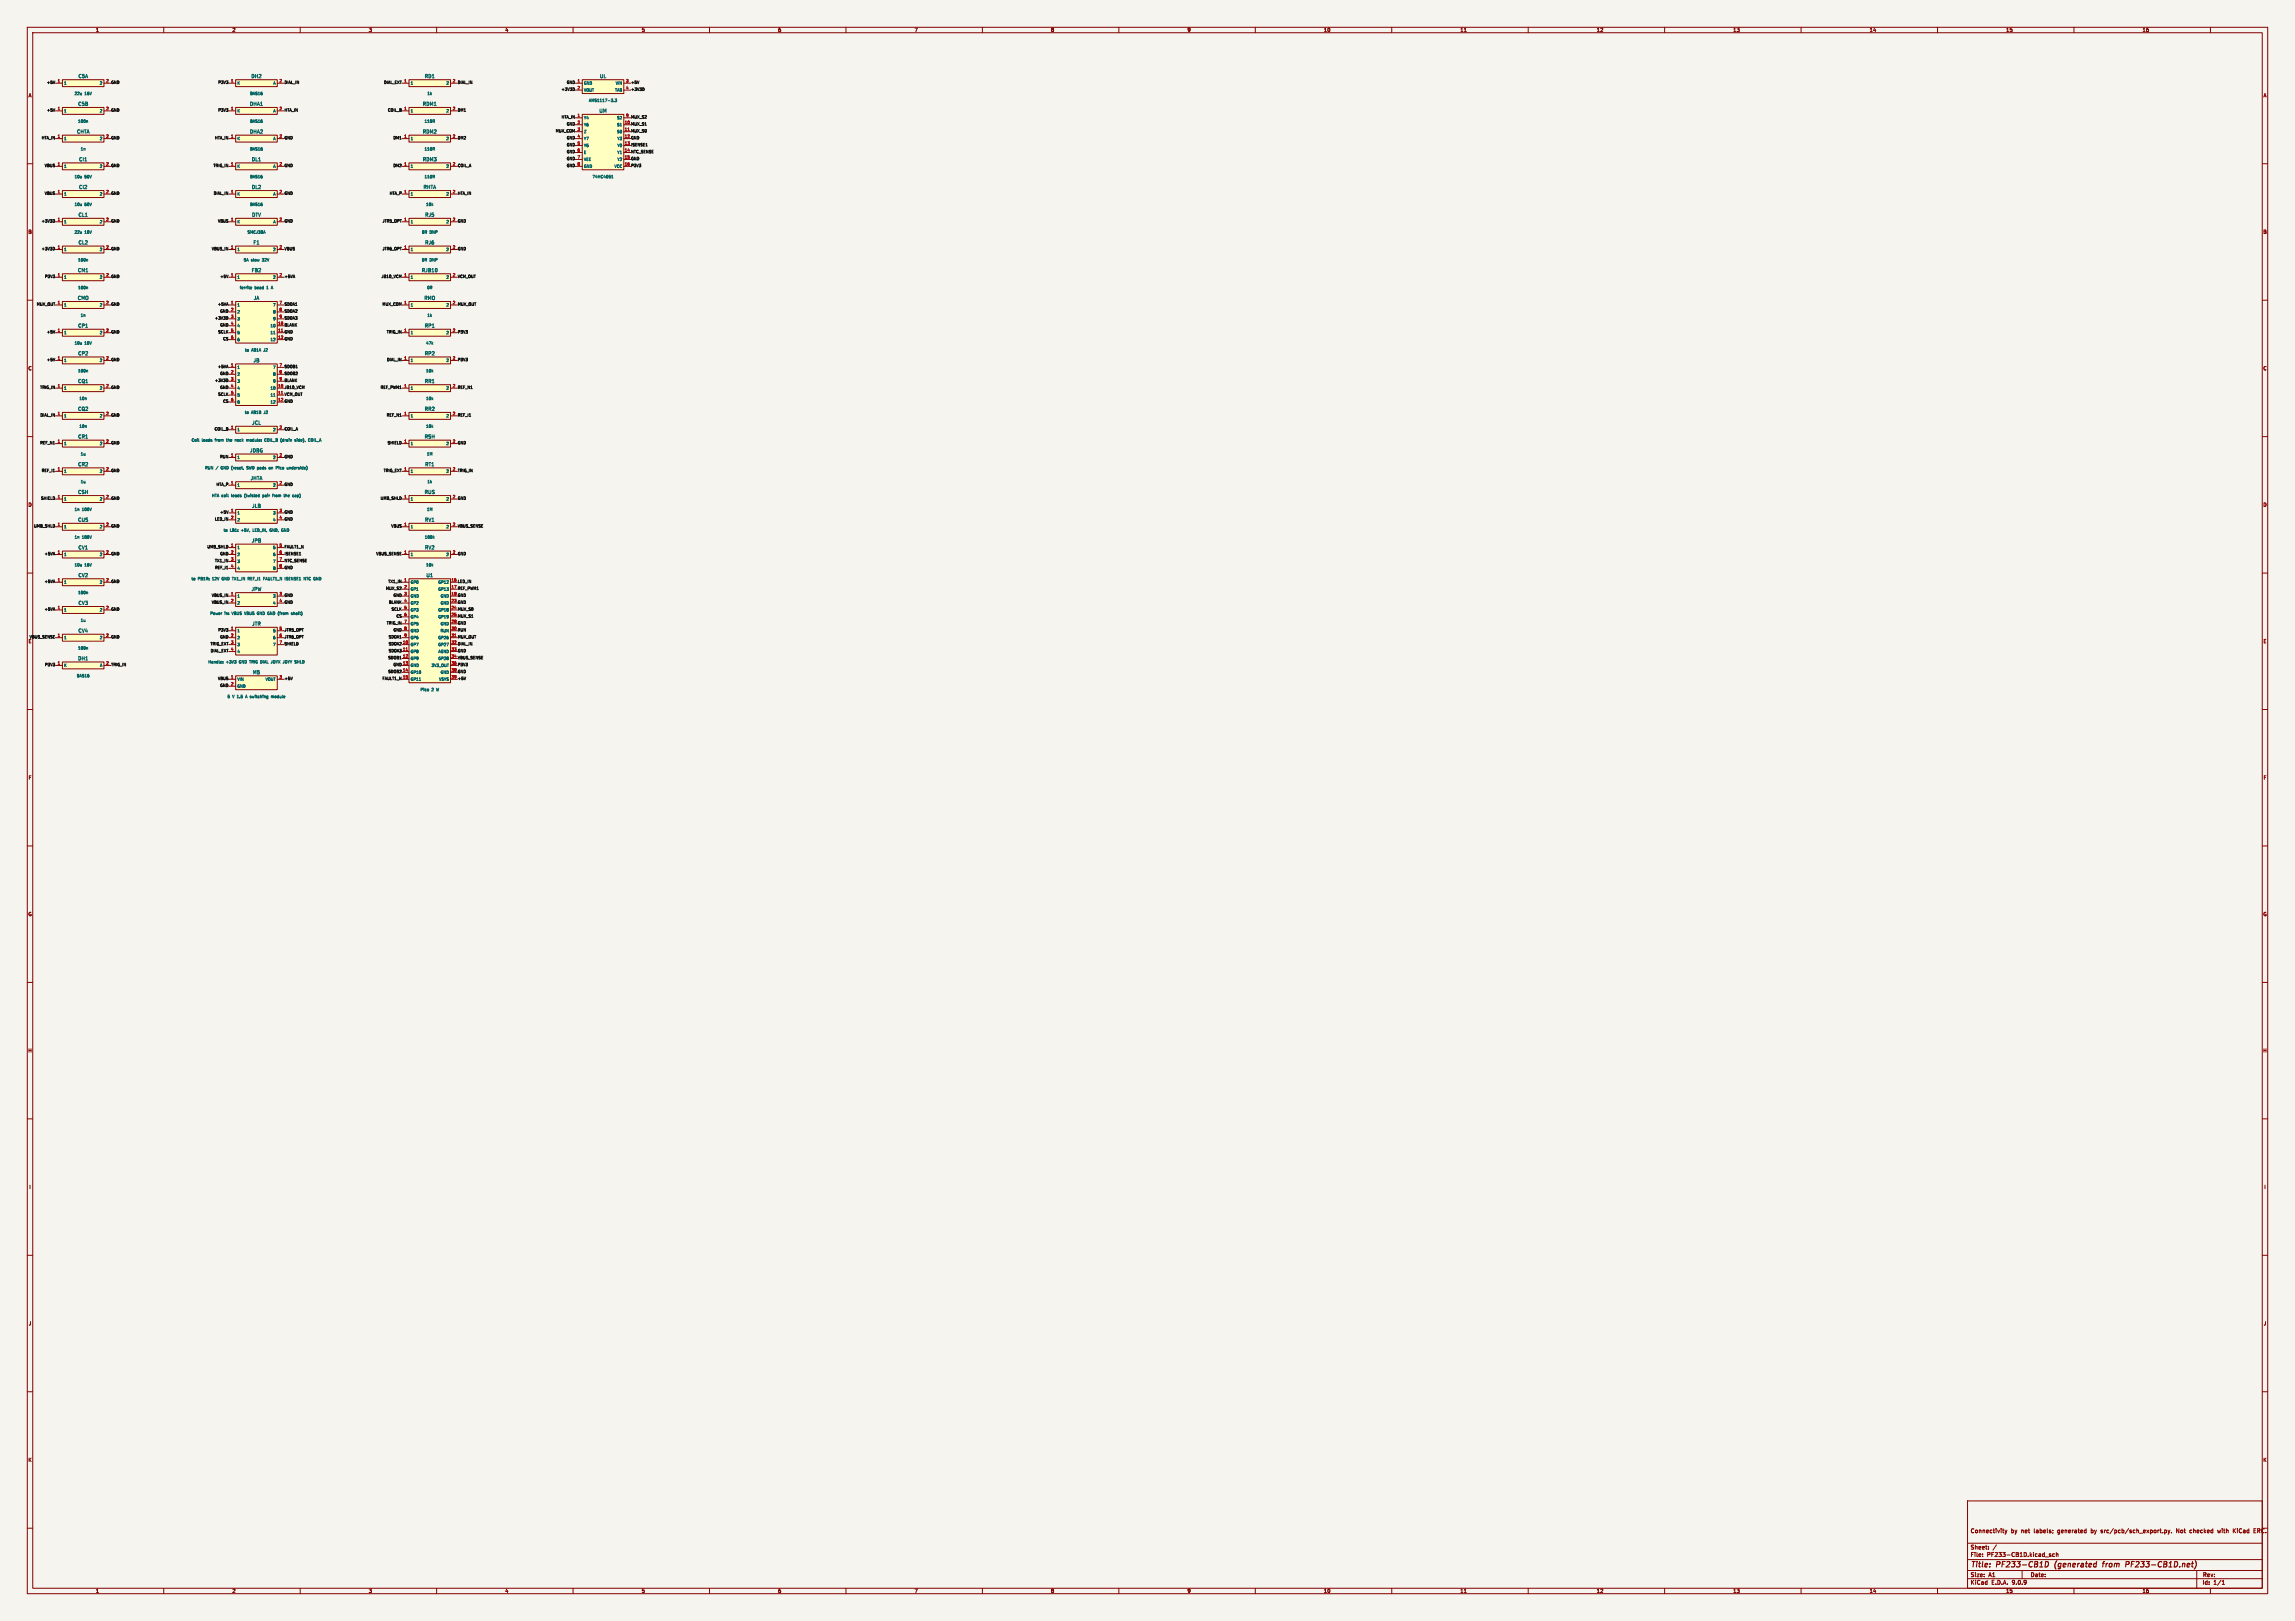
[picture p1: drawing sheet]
<svg xmlns="http://www.w3.org/2000/svg" width="841mm" height="594mm" viewBox="0 0 841 594" stroke-linecap="round" stroke-linejoin="round" font-family="sans-serif">
<defs><g id="words">
<g font-size="2.8" fill="#840000">
<text x="722" y="574.9">Title:</text>
<text x="731.7" y="574.9">PF233-CB1D</text>
<text x="753.8" y="574.9">(generated</text>
<text x="772.2" y="574.9">from</text>
<text x="781.4" y="574.9">PF233-CB1D.net)</text>
</g>
<g font-size="2.1" fill="#840000">
<text x="722" y="562">Connectivity</text>
<text x="736.9" y="562">by</text>
<text x="740.7" y="562">net</text>
<text x="745.5" y="562">labels;</text>
<text x="754.3" y="562">generated</text>
<text x="766.6" y="562">by</text>
<text x="770.4" y="562">src/pcb/sch_export.py.</text>
<text x="798.2" y="562">Not</text>
<text x="803.3" y="562">checked</text>
<text x="813.7" y="562">with</text>
<text x="819.5" y="562">KiCad</text>
<text x="827.2" y="562">ERC.</text>
<text x="722" y="568">Sheet:</text>
<text x="722" y="570.7">File:</text>
<text x="728.1" y="570.7">PF233-CB1D.kicad_sch</text>
<text x="722" y="580.9">KiCad</text>
<text x="722" y="578.1">Size:</text>
<text x="728.7" y="578.1">A1</text>
<text x="729.7" y="580.9">E.D.A.</text>
<text x="737.3" y="580.9">9.0.9</text>
<text x="744" y="578.1">Date:</text>
<text x="807" y="578.3">Rev:</text>
<text x="807" y="580.9">Id:</text>
<text x="811.1" y="580.9">1/1</text>
</g>
<g font-size="1.8" fill="#840000">
<text x="35" y="11.9">1</text>
<text x="85" y="11.9">2</text>
<text x="135" y="11.9">3</text>
<text x="185" y="11.9">4</text>
<text x="235" y="11.9">5</text>
<text x="285" y="11.9">6</text>
<text x="335" y="11.9">7</text>
<text x="385" y="11.9">8</text>
<text x="435" y="11.9">9</text>
<text x="485" y="11.9">10</text>
<text x="535" y="11.9">11</text>
<text x="585" y="11.9">12</text>
<text x="635" y="11.9">13</text>
<text x="685" y="11.9">14</text>
<text x="735" y="11.9">15</text>
<text x="785" y="11.9">16</text>
<text x="10.3" y="35.9">A</text>
<text x="829.3" y="35.9">A</text>
<text x="10.3" y="85.9">B</text>
<text x="829.2" y="85.9">B</text>
<text x="10.3" y="135.9">C</text>
<text x="829.2" y="135.9">C</text>
<text x="10.3" y="185.9">D</text>
<text x="829.2" y="185.9">D</text>
<text x="10.3" y="235.9">E</text>
<text x="829.3" y="235.9">E</text>
<text x="10.3" y="285.9">F</text>
<text x="829.3" y="285.9">F</text>
<text x="10.3" y="335.9">G</text>
<text x="829.2" y="335.9">G</text>
<text x="10.2" y="385.9">H</text>
<text x="829.2" y="385.9">H</text>
<text x="10.6" y="435.9">I</text>
<text x="829.6" y="435.9">I</text>
<text x="10.4" y="485.9">J</text>
<text x="829.4" y="485.9">J</text>
<text x="10.3" y="535.9">K</text>
<text x="829.2" y="535.9">K</text>
<text x="35" y="583.9">1</text>
<text x="85" y="583.9">2</text>
<text x="135" y="583.9">3</text>
<text x="185" y="583.9">4</text>
<text x="235" y="583.9">5</text>
<text x="285" y="583.9">6</text>
<text x="335" y="583.9">7</text>
<text x="385" y="583.9">8</text>
<text x="435" y="583.9">9</text>
<text x="485" y="583.9">10</text>
<text x="535" y="583.9">11</text>
<text x="585" y="583.9">12</text>
<text x="635" y="583.9">13</text>
<text x="685" y="583.9">14</text>
<text x="735" y="583.9">15</text>
<text x="785" y="583.9">16</text>
</g>
<g font-size="1.8" fill="#006464">
<text x="28.6" y="28.8">C5A</text>
<text x="92" y="28.8">DH2</text>
<text x="155.5" y="28.8">RD1</text>
<text x="219.7" y="28.8">UL</text>
<text x="28.5" y="39">C5B</text>
<text x="91.4" y="39">DHA1</text>
<text x="154.8" y="39">RDM1</text>
<text x="219.5" y="41.5">UM</text>
<text x="28" y="49.1">CHTA</text>
<text x="91.4" y="49.1">DHA2</text>
<text x="154.8" y="49.1">RDM2</text>
<text x="28.8" y="59.3">CI1</text>
<text x="92.1" y="59.3">DL1</text>
<text x="154.8" y="59.3">RDM3</text>
<text x="28.8" y="69.4">CI2</text>
<text x="92.1" y="69.4">DL2</text>
<text x="155" y="69.4">RHTA</text>
<text x="28.6" y="79.6">CL1</text>
<text x="92.2" y="79.6">DTV</text>
<text x="155.7" y="79.6">RJ5</text>
<text x="28.6" y="89.8">CL2</text>
<text x="92.7" y="89.8">F1</text>
<text x="155.7" y="89.8">RJ6</text>
<text x="28.4" y="99.9">CM1</text>
<text x="92.1" y="99.9">FB2</text>
<text x="154.4" y="99.9">RJB10</text>
<text x="28.4" y="110.1">CMO</text>
<text x="92.9" y="110.1">JA</text>
<text x="155.4" y="110.1">RMO</text>
<text x="28.5" y="120.2">CP1</text>
<text x="155.5" y="120.2">RP1</text>
<text x="28.5" y="130.4">CP2</text>
<text x="155.5" y="130.4">RP2</text>
<text x="92.8" y="132.9">JB</text>
<text x="28.5" y="140.6">CQ1</text>
<text x="155.5" y="140.6">RR1</text>
<text x="28.5" y="150.7">CQ2</text>
<text x="92.2" y="155.8">JCL</text>
<text x="155.5" y="150.7">RR2</text>
<text x="28.5" y="160.9">CR1</text>
<text x="155.5" y="160.9">RSH</text>
<text x="91.5" y="166">JDBG</text>
<text x="28.5" y="171">CR2</text>
<text x="155.7" y="171">RT1</text>
<text x="91.7" y="176.1">JHTA</text>
<text x="28.5" y="181.2">CSH</text>
<text x="155.5" y="181.2">RUS</text>
<text x="28.5" y="191.4">CUS</text>
<text x="92.2" y="186.3">JLB</text>
<text x="155.6" y="191.4">RV1</text>
<text x="28.6" y="201.5">CV1</text>
<text x="92.1" y="199">JPB</text>
<text x="155.6" y="201.5">RV2</text>
<text x="28.6" y="211.7">CV2</text>
<text x="156.1" y="211.7">U1</text>
<text x="28.6" y="221.8">CV3</text>
<text x="92" y="216.8">JPW</text>
<text x="28.6" y="232">CV4</text>
<text x="92.3" y="229.5">JTR</text>
<text x="28.5" y="242.2">DH1</text>
<text x="92.5" y="247.2">M5</text>
</g>
<g font-size="1.4" fill="#0f0f0f">
<text x="17" y="30.9">+5V</text>
<text x="40.6" y="30.9">GND</text>
<text x="79.8" y="30.9">P3V3</text>
<text x="104.1" y="30.9">DIAL_IN</text>
<text x="140.5" y="30.9">DIAL_EXT</text>
<text x="167.6" y="30.9">DIAL_IN</text>
<text x="205.6" y="33.5">+3V3D</text>
<text x="207.5" y="30.9">GND</text>
<text x="231.1" y="33.5">+3V3D</text>
<text x="231.1" y="30.9">+5V</text>
<text x="17" y="41.1">+5V</text>
<text x="40.6" y="41.1">GND</text>
<text x="79.8" y="41.1">P3V3</text>
<text x="104.1" y="41.1">HTA_IN</text>
<text x="142" y="41.1">COIL_B</text>
<text x="167.6" y="41.1">DM1</text>
<text x="205.6" y="43.6">HTA_IN</text>
<text x="207.5" y="46.2">GND</text>
<text x="231.1" y="46.2">MUX_S1</text>
<text x="231.1" y="43.6">MUX_S2</text>
<text x="15.1" y="51.3">HTA_IN</text>
<text x="40.6" y="51.3">GND</text>
<text x="78.6" y="51.3">HTA_IN</text>
<text x="104.1" y="51.3">GND</text>
<text x="144" y="51.3">DM1</text>
<text x="167.6" y="51.3">DM2</text>
<text x="203.5" y="48.7">MUX_COM</text>
<text x="207.5" y="53.8">GND</text>
<text x="207.5" y="51.3">GND</text>
<text x="231.1" y="51.3">GND</text>
<text x="231.1" y="53.8">ISENSE1</text>
<text x="231.1" y="48.7">MUX_S0</text>
<text x="207.5" y="56.3">GND</text>
<text x="207.5" y="58.9">GND</text>
<text x="231.1" y="58.9">GND</text>
<text x="231.1" y="56.3">NTC_SENSE</text>
<text x="16.2" y="61.4">VBUS</text>
<text x="40.6" y="61.4">GND</text>
<text x="78" y="61.4">TRIG_IN</text>
<text x="104.1" y="61.4">GND</text>
<text x="144" y="61.4">DM2</text>
<text x="167.6" y="61.4">COIL_A</text>
<text x="207.5" y="61.4">GND</text>
<text x="231.1" y="61.4">P3V3</text>
<text x="16.2" y="71.6">VBUS</text>
<text x="40.6" y="71.6">GND</text>
<text x="78.1" y="71.6">DIAL_IN</text>
<text x="104.1" y="71.6">GND</text>
<text x="142.6" y="71.6">HTA_P</text>
<text x="167.6" y="71.6">HTA_IN</text>
<text x="15.1" y="81.7">+3V3D</text>
<text x="40.6" y="81.7">GND</text>
<text x="79.7" y="81.7">VBUS</text>
<text x="104.1" y="81.7">GND</text>
<text x="140" y="81.7">JTR5_OPT</text>
<text x="167.6" y="81.7">GND</text>
<text x="15.1" y="91.9">+3V3D</text>
<text x="40.6" y="91.9">GND</text>
<text x="77.4" y="91.9">VBUS_IN</text>
<text x="104.1" y="91.9">VBUS</text>
<text x="140" y="91.9">JTR6_OPT</text>
<text x="167.6" y="91.9">GND</text>
<text x="16.3" y="102.1">P3V3</text>
<text x="40.6" y="102.1">GND</text>
<text x="80.5" y="102.1">+5V</text>
<text x="104.1" y="102.1">+5VA</text>
<text x="139.6" y="102.1">JB10_VCM</text>
<text x="167.6" y="102.1">VCM_OUT</text>
<text x="13.3" y="112.2">MUX_OUT</text>
<text x="40.6" y="112.2">GND</text>
<text x="79.7" y="112.2">+5VA</text>
<text x="104.1" y="112.2">SDOA1</text>
<text x="140" y="112.2">MUX_COM</text>
<text x="167.6" y="112.2">MUX_OUT</text>
<text x="78.6" y="117.3">+3V3D</text>
<text x="80.5" y="114.8">GND</text>
<text x="80.5" y="119.8">GND</text>
<text x="104.1" y="119.8">BLANK</text>
<text x="104.1" y="114.8">SDOA2</text>
<text x="104.1" y="117.3">SDOA3</text>
<text x="17" y="122.4">+5V</text>
<text x="40.6" y="122.4">GND</text>
<text x="79.8" y="122.4">SCLK</text>
<text x="81.6" y="124.9">CS</text>
<text x="104.1" y="122.4">GND</text>
<text x="104.1" y="124.9">GND</text>
<text x="141.5" y="122.4">TRIG_IN</text>
<text x="167.6" y="122.4">P3V3</text>
<text x="17" y="132.5">+5V</text>
<text x="40.6" y="132.5">GND</text>
<text x="79.7" y="135.1">+5VA</text>
<text x="80.5" y="137.6">GND</text>
<text x="104.1" y="135.1">SDOB1</text>
<text x="104.1" y="137.6">SDOB2</text>
<text x="141.6" y="132.5">DIAL_IN</text>
<text x="167.6" y="132.5">P3V3</text>
<text x="14.5" y="142.7">TRIG_IN</text>
<text x="40.6" y="142.7">GND</text>
<text x="78.6" y="140.2">+3V3D</text>
<text x="80.5" y="142.7">GND</text>
<text x="104.1" y="142.7">JB10_VCM</text>
<text x="104.1" y="140.2">BLANK</text>
<text x="139.3" y="142.7">REF_PWM1</text>
<text x="167.6" y="142.7">REF_N1</text>
<text x="79.8" y="145.2">SCLK</text>
<text x="81.6" y="147.8">CS</text>
<text x="104.1" y="145.2">VCM_OUT</text>
<text x="104.1" y="147.8">GND</text>
<text x="14.6" y="152.9">DIAL_IN</text>
<text x="40.6" y="152.9">GND</text>
<text x="141.5" y="152.9">REF_N1</text>
<text x="167.6" y="152.9">REF_I1</text>
<text x="78.5" y="157.9">COIL_B</text>
<text x="104.1" y="157.9">COIL_A</text>
<text x="14.5" y="163">REF_N1</text>
<text x="40.6" y="163">GND</text>
<text x="141.9" y="163">SHIELD</text>
<text x="167.6" y="163">GND</text>
<text x="15.1" y="173.2">REF_I1</text>
<text x="40.6" y="173.2">GND</text>
<text x="80.5" y="168.1">RUN</text>
<text x="104.1" y="168.1">GND</text>
<text x="140.4" y="173.2">TRIG_EXT</text>
<text x="167.6" y="173.2">TRIG_IN</text>
<text x="79.1" y="178.3">HTA_P</text>
<text x="104.1" y="178.3">GND</text>
<text x="14.9" y="183.3">SHIELD</text>
<text x="40.6" y="183.3">GND</text>
<text x="139.3" y="183.3">UMB_SHLD</text>
<text x="167.6" y="183.3">GND</text>
<text x="78.6" y="191">LED_IN</text>
<text x="80.5" y="188.4">+5V</text>
<text x="104.1" y="188.4">GND</text>
<text x="104.1" y="191">GND</text>
<text x="12.3" y="193.5">UMB_SHLD</text>
<text x="40.6" y="193.5">GND</text>
<text x="143.2" y="193.5">VBUS</text>
<text x="167.6" y="193.5">VBUS_SENSE</text>
<text x="16.2" y="203.7">+5VA</text>
<text x="40.6" y="203.7">GND</text>
<text x="75.8" y="201.1">UMB_SHLD</text>
<text x="80.5" y="203.7">GND</text>
<text x="104.1" y="201.1">FAULT1_N</text>
<text x="104.1" y="203.7">ISENSE1</text>
<text x="137.7" y="203.7">VBUS_SENSE</text>
<text x="167.6" y="203.7">GND</text>
<text x="78.6" y="208.7">REF_I1</text>
<text x="78.6" y="206.2">TX1_IN</text>
<text x="104.1" y="206.2">NTC_SENSE</text>
<text x="104.1" y="208.7">GND</text>
<text x="16.2" y="213.8">+5VA</text>
<text x="40.6" y="213.8">GND</text>
<text x="142.1" y="213.8">TX1_IN</text>
<text x="167.6" y="213.8">LED_IN</text>
<text x="77.4" y="218.9">VBUS_IN</text>
<text x="77.4" y="221.4">VBUS_IN</text>
<text x="104.1" y="218.9">GND</text>
<text x="104.1" y="221.4">GND</text>
<text x="141.3" y="216.4">MUX_S2</text>
<text x="142.3" y="221.4">BLANK</text>
<text x="144" y="218.9">GND</text>
<text x="167.6" y="218.9">GND</text>
<text x="167.6" y="221.4">GND</text>
<text x="167.6" y="216.4">REF_PWM1</text>
<text x="16.2" y="224">+5VA</text>
<text x="40.6" y="224">GND</text>
<text x="143.3" y="224">SCLK</text>
<text x="145.1" y="226.5">CS</text>
<text x="167.6" y="224">MUX_S0</text>
<text x="167.6" y="226.5">MUX_S1</text>
<text x="79.8" y="231.6">P3V3</text>
<text x="104.1" y="231.6">JTR5_OPT</text>
<text x="141.5" y="229.1">TRIG_IN</text>
<text x="144" y="231.6">GND</text>
<text x="167.6" y="229.1">GND</text>
<text x="167.6" y="231.6">RUN</text>
<text x="10.7" y="234.1">VBUS_SENSE</text>
<text x="40.6" y="234.1">GND</text>
<text x="76.9" y="236.7">TRIG_EXT</text>
<text x="77" y="239.2">DIAL_EXT</text>
<text x="80.5" y="234.1">GND</text>
<text x="104.1" y="234.1">JTR6_OPT</text>
<text x="104.1" y="236.7">SHIELD</text>
<text x="142.3" y="234.1">SDOA1</text>
<text x="142.3" y="236.7">SDOA2</text>
<text x="142.3" y="239.2">SDOA3</text>
<text x="167.6" y="236.7">DIAL_IN</text>
<text x="167.6" y="239.2">GND</text>
<text x="167.6" y="234.1">MUX_OUT</text>
<text x="16.3" y="244.3">P3V3</text>
<text x="40.6" y="244.3">TRIG_IN</text>
<text x="142.1" y="241.8">SDOB1</text>
<text x="144" y="244.3">GND</text>
<text x="167.6" y="244.3">P3V3</text>
<text x="167.6" y="241.8">VBUS_SENSE</text>
<text x="79.7" y="249.4">VBUS</text>
<text x="80.5" y="251.9">GND</text>
<text x="104.1" y="249.4">+5V</text>
<text x="140" y="249.4">FAULT1_N</text>
<text x="142.1" y="246.8">SDOB2</text>
<text x="167.6" y="249.4">+5V</text>
<text x="167.6" y="246.8">GND</text>
</g>
<g font-size="1.4" fill="#a90000">
<text x="21" y="30.2">1</text>
<text x="38.8" y="30.2">2</text>
<text x="84.5" y="30.2">1</text>
<text x="102.3" y="30.2">2</text>
<text x="148" y="30.2">1</text>
<text x="165.8" y="30.2">2</text>
<text x="211.5" y="30.2">1</text>
<text x="211.5" y="32.8">2</text>
<text x="229.3" y="30.2">3</text>
<text x="229.3" y="32.8">4</text>
<text x="21" y="40.4">1</text>
<text x="38.8" y="40.4">2</text>
<text x="84.5" y="40.4">1</text>
<text x="102.3" y="40.4">2</text>
<text x="148" y="40.4">1</text>
<text x="165.8" y="40.4">2</text>
<text x="211.5" y="42.9">1</text>
<text x="211.5" y="45.5">2</text>
<text x="228.8" y="45.5">10</text>
<text x="229.3" y="42.9">9</text>
<text x="21" y="50.5">1</text>
<text x="38.8" y="50.5">2</text>
<text x="84.5" y="50.5">1</text>
<text x="102.3" y="50.5">2</text>
<text x="148" y="50.5">1</text>
<text x="165.8" y="50.5">2</text>
<text x="211.5" y="48">3</text>
<text x="211.5" y="50.5">4</text>
<text x="211.5" y="53.1">5</text>
<text x="228.8" y="48">11</text>
<text x="228.8" y="50.5">12</text>
<text x="228.8" y="53.1">13</text>
<text x="211.5" y="55.6">6</text>
<text x="211.5" y="58.2">7</text>
<text x="228.8" y="55.6">14</text>
<text x="228.8" y="58.2">15</text>
<text x="21" y="60.7">1</text>
<text x="38.8" y="60.7">2</text>
<text x="84.5" y="60.7">1</text>
<text x="102.3" y="60.7">2</text>
<text x="148" y="60.7">1</text>
<text x="165.8" y="60.7">2</text>
<text x="211.5" y="60.7">8</text>
<text x="228.8" y="60.7">16</text>
<text x="21" y="70.9">1</text>
<text x="38.8" y="70.9">2</text>
<text x="84.5" y="70.9">1</text>
<text x="102.3" y="70.9">2</text>
<text x="148" y="70.9">1</text>
<text x="165.8" y="70.9">2</text>
<text x="21" y="81">1</text>
<text x="38.8" y="81">2</text>
<text x="84.5" y="81">1</text>
<text x="102.3" y="81">2</text>
<text x="148" y="81">1</text>
<text x="165.8" y="81">2</text>
<text x="21" y="91.2">1</text>
<text x="38.8" y="91.2">2</text>
<text x="84.5" y="91.2">1</text>
<text x="102.3" y="91.2">2</text>
<text x="148" y="91.2">1</text>
<text x="165.8" y="91.2">2</text>
<text x="21" y="101.3">1</text>
<text x="38.8" y="101.3">2</text>
<text x="84.5" y="101.3">1</text>
<text x="102.3" y="101.3">2</text>
<text x="148" y="101.3">1</text>
<text x="165.8" y="101.3">2</text>
<text x="21" y="111.5">1</text>
<text x="38.8" y="111.5">2</text>
<text x="84.5" y="111.5">1</text>
<text x="102.3" y="111.5">7</text>
<text x="148" y="111.5">1</text>
<text x="165.8" y="111.5">2</text>
<text x="84.5" y="114">2</text>
<text x="84.5" y="116.6">3</text>
<text x="84.5" y="119.1">4</text>
<text x="101.8" y="119.1">10</text>
<text x="102.3" y="114">8</text>
<text x="102.3" y="116.6">9</text>
<text x="21" y="121.7">1</text>
<text x="38.8" y="121.7">2</text>
<text x="84.5" y="121.7">5</text>
<text x="84.5" y="124.2">6</text>
<text x="101.8" y="121.7">11</text>
<text x="101.8" y="124.2">12</text>
<text x="148" y="121.7">1</text>
<text x="165.8" y="121.7">2</text>
<text x="21" y="131.8">1</text>
<text x="38.8" y="131.8">2</text>
<text x="148" y="131.8">1</text>
<text x="165.8" y="131.8">2</text>
<text x="84.5" y="134.4">1</text>
<text x="84.5" y="136.9">2</text>
<text x="102.3" y="134.4">7</text>
<text x="102.3" y="136.9">8</text>
<text x="21" y="142">1</text>
<text x="38.8" y="142">2</text>
<text x="84.5" y="139.4">3</text>
<text x="84.5" y="142">4</text>
<text x="101.8" y="142">10</text>
<text x="102.3" y="139.4">9</text>
<text x="148" y="142">1</text>
<text x="165.8" y="142">2</text>
<text x="84.5" y="144.5">5</text>
<text x="84.5" y="147.1">6</text>
<text x="101.8" y="144.5">11</text>
<text x="101.8" y="147.1">12</text>
<text x="21" y="152.1">1</text>
<text x="38.8" y="152.1">2</text>
<text x="148" y="152.1">1</text>
<text x="165.8" y="152.1">2</text>
<text x="84.5" y="157.2">1</text>
<text x="102.3" y="157.2">2</text>
<text x="21" y="162.3">1</text>
<text x="38.8" y="162.3">2</text>
<text x="84.5" y="167.4">1</text>
<text x="102.3" y="167.4">2</text>
<text x="148" y="162.3">1</text>
<text x="165.8" y="162.3">2</text>
<text x="21" y="172.5">1</text>
<text x="38.8" y="172.5">2</text>
<text x="148" y="172.5">1</text>
<text x="165.8" y="172.5">2</text>
<text x="84.5" y="177.5">1</text>
<text x="102.3" y="177.5">2</text>
<text x="21" y="182.6">1</text>
<text x="38.8" y="182.6">2</text>
<text x="148" y="182.6">1</text>
<text x="165.8" y="182.6">2</text>
<text x="84.5" y="187.7">1</text>
<text x="84.5" y="190.2">2</text>
<text x="102.3" y="187.7">3</text>
<text x="102.3" y="190.2">4</text>
<text x="21" y="192.8">1</text>
<text x="38.8" y="192.8">2</text>
<text x="148" y="192.8">1</text>
<text x="165.8" y="192.8">2</text>
<text x="21" y="202.9">1</text>
<text x="38.8" y="202.9">2</text>
<text x="84.5" y="200.4">1</text>
<text x="84.5" y="202.9">2</text>
<text x="102.3" y="200.4">5</text>
<text x="102.3" y="202.9">6</text>
<text x="148" y="202.9">1</text>
<text x="165.8" y="202.9">2</text>
<text x="84.5" y="205.5">3</text>
<text x="84.5" y="208">4</text>
<text x="102.3" y="205.5">7</text>
<text x="102.3" y="208">8</text>
<text x="21" y="213.1">1</text>
<text x="38.8" y="213.1">2</text>
<text x="148" y="213.1">1</text>
<text x="148" y="215.6">2</text>
<text x="165.3" y="213.1">16</text>
<text x="165.3" y="215.6">17</text>
<text x="84.5" y="218.2">1</text>
<text x="84.5" y="220.7">2</text>
<text x="102.3" y="218.2">3</text>
<text x="102.3" y="220.7">4</text>
<text x="148" y="218.2">3</text>
<text x="148" y="220.7">4</text>
<text x="165.3" y="218.2">18</text>
<text x="165.3" y="220.7">23</text>
<text x="21" y="223.3">1</text>
<text x="38.8" y="223.3">2</text>
<text x="148" y="223.3">5</text>
<text x="148" y="225.8">6</text>
<text x="165.3" y="223.3">24</text>
<text x="165.3" y="225.8">25</text>
<text x="21" y="233.4">1</text>
<text x="38.8" y="233.4">2</text>
<text x="84.5" y="230.9">1</text>
<text x="84.5" y="233.4">2</text>
<text x="102.3" y="230.9">5</text>
<text x="102.3" y="233.4">6</text>
<text x="148" y="228.3">7</text>
<text x="148" y="230.9">8</text>
<text x="148" y="233.4">9</text>
<text x="165.3" y="228.3">28</text>
<text x="165.3" y="230.9">30</text>
<text x="165.3" y="233.4">31</text>
<text x="84.5" y="236">3</text>
<text x="84.5" y="238.5">4</text>
<text x="102.3" y="236">7</text>
<text x="147.5" y="236">10</text>
<text x="147.5" y="238.5">11</text>
<text x="165.3" y="236">32</text>
<text x="165.3" y="238.5">33</text>
<text x="21" y="243.6">1</text>
<text x="38.8" y="243.6">2</text>
<text x="147.5" y="241">12</text>
<text x="147.5" y="243.6">13</text>
<text x="165.3" y="241">34</text>
<text x="165.3" y="243.6">36</text>
<text x="84.5" y="248.7">1</text>
<text x="84.5" y="251.2">2</text>
<text x="102.3" y="248.7">3</text>
<text x="147.5" y="246.1">14</text>
<text x="147.5" y="248.7">15</text>
<text x="165.3" y="246.1">38</text>
<text x="165.3" y="248.7">39</text>
</g>
<g font-size="1.4" fill="#006464">
<text x="23.4" y="31.2">1</text>
<text x="27.2" y="35">22u</text>
<text x="31" y="35">16V</text>
<text x="36.4" y="31.2">2</text>
<text x="86.9" y="31.2">K</text>
<text x="91.5" y="35">BAS16</text>
<text x="100" y="31.2">A</text>
<text x="150.4" y="31.2">1</text>
<text x="156.5" y="35">1k</text>
<text x="163.4" y="31.2">2</text>
<text x="213.9" y="31.2">GND</text>
<text x="213.9" y="33.7">VOUT</text>
<text x="225.2" y="33.7">TAB</text>
<text x="225.5" y="31.2">VIN</text>
<text x="23.4" y="41.4">1</text>
<text x="36.4" y="41.4">2</text>
<text x="86.9" y="41.4">K</text>
<text x="100" y="41.4">A</text>
<text x="150.4" y="41.4">1</text>
<text x="163.4" y="41.4">2</text>
<text x="215.7" y="37.6">AMS1117-3.3</text>
<text x="28.5" y="45.2">100n</text>
<text x="91.5" y="45.2">BAS16</text>
<text x="155.4" y="45.2">110R</text>
<text x="213.9" y="43.9">Y4</text>
<text x="213.9" y="46.4">Y6</text>
<text x="225.9" y="43.9">S2</text>
<text x="225.9" y="46.4">S1</text>
<text x="23.4" y="51.5">1</text>
<text x="36.4" y="51.5">2</text>
<text x="86.9" y="51.5">K</text>
<text x="100" y="51.5">A</text>
<text x="150.4" y="51.5">1</text>
<text x="163.4" y="51.5">2</text>
<text x="213.9" y="49">Z</text>
<text x="213.9" y="51.5">Y7</text>
<text x="225.9" y="49">S0</text>
<text x="226" y="51.5">Y3</text>
<text x="29.4" y="55.3">1n</text>
<text x="91.5" y="55.3">BAS16</text>
<text x="155.4" y="55.3">110R</text>
<text x="213.9" y="54.1">Y5</text>
<text x="213.9" y="56.6">E</text>
<text x="213.9" y="59.1">VEE</text>
<text x="226" y="54.1">Y0</text>
<text x="226" y="56.6">Y1</text>
<text x="226" y="59.1">Y2</text>
<text x="23.4" y="61.7">1</text>
<text x="27.2" y="65.5">10u</text>
<text x="31" y="65.5">50V</text>
<text x="36.4" y="61.7">2</text>
<text x="86.9" y="61.7">K</text>
<text x="91.5" y="65.5">BAS16</text>
<text x="100" y="61.7">A</text>
<text x="150.4" y="61.7">1</text>
<text x="155.4" y="65.5">110R</text>
<text x="163.4" y="61.7">2</text>
<text x="213.9" y="61.7">GND</text>
<text x="217" y="65.5">74HC4051</text>
<text x="225" y="61.7">VCC</text>
<text x="23.4" y="71.8">1</text>
<text x="36.4" y="71.8">2</text>
<text x="86.9" y="71.8">K</text>
<text x="100" y="71.8">A</text>
<text x="150.4" y="71.8">1</text>
<text x="163.4" y="71.8">2</text>
<text x="27.2" y="75.7">10u</text>
<text x="31" y="75.7">50V</text>
<text x="91.5" y="75.7">BAS16</text>
<text x="156" y="75.7">10k</text>
<text x="23.4" y="82">1</text>
<text x="36.4" y="82">2</text>
<text x="86.9" y="82">K</text>
<text x="100" y="82">A</text>
<text x="150.4" y="82">1</text>
<text x="163.4" y="82">2</text>
<text x="27.2" y="85.8">22u</text>
<text x="31" y="85.8">10V</text>
<text x="90.5" y="85.8">SMCJ30A</text>
<text x="154.5" y="85.8">0R</text>
<text x="157.4" y="85.8">DNP</text>
<text x="23.4" y="92.2">1</text>
<text x="28.5" y="96">100n</text>
<text x="36.4" y="92.2">2</text>
<text x="86.9" y="92.2">1</text>
<text x="89.2" y="96">5A</text>
<text x="92" y="96">slow</text>
<text x="96.3" y="96">32V</text>
<text x="99.9" y="92.2">2</text>
<text x="150.4" y="92.2">1</text>
<text x="154.5" y="96">0R</text>
<text x="157.4" y="96">DNP</text>
<text x="163.4" y="92.2">2</text>
<text x="23.4" y="102.3">1</text>
<text x="28.5" y="106.1">100n</text>
<text x="36.4" y="102.3">2</text>
<text x="86.9" y="102.3">1</text>
<text x="87.7" y="106.1">ferrite</text>
<text x="93.3" y="106.1">bead</text>
<text x="97.9" y="106.1">1</text>
<text x="99.9" y="106.1">A</text>
<text x="99.9" y="102.3">2</text>
<text x="150.4" y="102.3">1</text>
<text x="156.4" y="106.1">0R</text>
<text x="163.4" y="102.3">2</text>
<text x="23.4" y="112.5">1</text>
<text x="36.4" y="112.5">2</text>
<text x="86.9" y="112.5">1</text>
<text x="99.9" y="112.5">7</text>
<text x="150.4" y="112.5">1</text>
<text x="163.4" y="112.5">2</text>
<text x="29.4" y="116.3">1n</text>
<text x="86.9" y="115">2</text>
<text x="86.9" y="117.6">3</text>
<text x="99.9" y="115">8</text>
<text x="99.9" y="117.6">9</text>
<text x="156.5" y="116.3">1k</text>
<text x="23.4" y="122.6">1</text>
<text x="36.4" y="122.6">2</text>
<text x="86.9" y="120.1">4</text>
<text x="86.9" y="122.6">5</text>
<text x="86.9" y="125.2">6</text>
<text x="98.9" y="120.1">10</text>
<text x="98.9" y="122.6">11</text>
<text x="98.9" y="125.2">12</text>
<text x="150.4" y="122.6">1</text>
<text x="163.4" y="122.6">2</text>
<text x="27.2" y="126.5">10u</text>
<text x="31" y="126.5">10V</text>
<text x="89.7" y="129">to</text>
<text x="92.2" y="129">AB1A</text>
<text x="96.8" y="129">J2</text>
<text x="156" y="126.5">47k</text>
<text x="23.4" y="132.8">1</text>
<text x="28.5" y="136.6">100n</text>
<text x="36.4" y="132.8">2</text>
<text x="86.9" y="135.3">1</text>
<text x="86.9" y="137.9">2</text>
<text x="99.9" y="135.3">7</text>
<text x="99.9" y="137.9">8</text>
<text x="150.4" y="132.8">1</text>
<text x="156" y="136.6">10k</text>
<text x="163.4" y="132.8">2</text>
<text x="23.4" y="143">1</text>
<text x="36.4" y="143">2</text>
<text x="86.9" y="140.4">3</text>
<text x="86.9" y="143">4</text>
<text x="98.9" y="143">10</text>
<text x="99.9" y="140.4">9</text>
<text x="150.4" y="143">1</text>
<text x="163.4" y="143">2</text>
<text x="28.9" y="146.8">10n</text>
<text x="86.9" y="145.5">5</text>
<text x="86.9" y="148">6</text>
<text x="98.9" y="145.5">11</text>
<text x="98.9" y="148">12</text>
<text x="156" y="146.8">10k</text>
<text x="23.4" y="153.1">1</text>
<text x="36.4" y="153.1">2</text>
<text x="89.6" y="151.9">to</text>
<text x="92.1" y="151.9">AB1B</text>
<text x="96.9" y="151.9">J2</text>
<text x="150.4" y="153.1">1</text>
<text x="163.4" y="153.1">2</text>
<text x="28.9" y="156.9">10n</text>
<text x="86.9" y="158.2">1</text>
<text x="99.9" y="158.2">2</text>
<text x="156" y="156.9">10k</text>
<text x="23.4" y="163.3">1</text>
<text x="29.4" y="167.1">1u</text>
<text x="36.4" y="163.3">2</text>
<text x="70.1" y="162">Coil</text>
<text x="74" y="162">leads</text>
<text x="79" y="162">from</text>
<text x="83.5" y="162">the</text>
<text x="86.8" y="162">neck</text>
<text x="91.3" y="162">module:</text>
<text x="98.2" y="162">COIL_B</text>
<text x="104.3" y="162">(drain</text>
<text x="109.8" y="162">side),</text>
<text x="115" y="162">COIL_A</text>
<text x="150.4" y="163.3">1</text>
<text x="156.3" y="167.1">1M</text>
<text x="163.4" y="163.3">2</text>
<text x="23.4" y="173.4">1</text>
<text x="36.4" y="173.4">2</text>
<text x="75" y="172.2">RUN</text>
<text x="79.1" y="172.2">/</text>
<text x="81.2" y="172.2">GND (reset,</text>
<text x="86.9" y="168.4">1</text>
<text x="91.1" y="172.2">SWD pads</text>
<text x="99.8" y="172.2">on</text>
<text x="99.9" y="168.4">2</text>
<text x="102.6" y="172.2">Pico</text>
<text x="106.9" y="172.2">underside)</text>
<text x="150.4" y="173.4">1</text>
<text x="163.4" y="173.4">2</text>
<text x="29.4" y="177.3">1u</text>
<text x="86.9" y="178.5">1</text>
<text x="99.9" y="178.5">2</text>
<text x="156.5" y="177.3">1k</text>
<text x="23.4" y="183.6">1</text>
<text x="36.4" y="183.6">2</text>
<text x="77.5" y="182.3">HTA coil</text>
<text x="85" y="182.3">leads</text>
<text x="90" y="182.3">(twisted</text>
<text x="96.9" y="182.3">pair</text>
<text x="100.9" y="182.3">from</text>
<text x="105.3" y="182.3">the</text>
<text x="108.7" y="182.3">cap)</text>
<text x="150.4" y="183.6">1</text>
<text x="163.4" y="183.6">2</text>
<text x="27.2" y="187.4">1n</text>
<text x="30.1" y="187.4">100V</text>
<text x="86.9" y="188.7">1</text>
<text x="86.9" y="191.2">2</text>
<text x="99.9" y="188.7">3</text>
<text x="99.9" y="191.2">4</text>
<text x="156.3" y="187.4">1M</text>
<text x="23.4" y="193.8">1</text>
<text x="27.2" y="197.6">1n</text>
<text x="30.1" y="197.6">100V</text>
<text x="36.4" y="193.8">2</text>
<text x="81.8" y="195">to</text>
<text x="84.3" y="195">LB1:</text>
<text x="88.6" y="195">+5V,</text>
<text x="93.1" y="195">LED_IN,</text>
<text x="99.6" y="195">GND,</text>
<text x="104.1" y="195">GND</text>
<text x="150.4" y="193.8">1</text>
<text x="155.5" y="197.6">100k</text>
<text x="163.4" y="193.8">2</text>
<text x="23.4" y="203.9">1</text>
<text x="36.4" y="203.9">2</text>
<text x="86.9" y="201.4">1</text>
<text x="86.9" y="203.9">2</text>
<text x="99.9" y="201.4">5</text>
<text x="99.9" y="203.9">6</text>
<text x="150.4" y="203.9">1</text>
<text x="163.4" y="203.9">2</text>
<text x="27.2" y="207.7">10u</text>
<text x="31" y="207.7">16V</text>
<text x="86.9" y="206.5">3</text>
<text x="86.9" y="209">4</text>
<text x="99.9" y="206.5">7</text>
<text x="99.9" y="209">8</text>
<text x="156" y="207.7">10k</text>
<text x="23.4" y="214.1">1</text>
<text x="36.4" y="214.1">2</text>
<text x="70" y="212.8">to</text>
<text x="72.5" y="212.8">PB1R:</text>
<text x="78" y="212.8">12V</text>
<text x="81.8" y="212.8">GND TX1_IN</text>
<text x="91.8" y="212.8">REF_I1</text>
<text x="97.8" y="212.8">FAULT1_N</text>
<text x="105.9" y="212.8">ISENSE1</text>
<text x="113.1" y="212.8">NTC GND</text>
<text x="150.4" y="214.1">GP0</text>
<text x="160.4" y="214.1">GP12</text>
<text x="28.5" y="217.9">100n</text>
<text x="86.9" y="219.2">1</text>
<text x="86.9" y="221.7">2</text>
<text x="99.9" y="219.2">3</text>
<text x="99.9" y="221.7">4</text>
<text x="150.4" y="216.6">GP1</text>
<text x="150.4" y="219.2">GND</text>
<text x="150.4" y="221.7">GP2</text>
<text x="160.4" y="216.6">GP13</text>
<text x="161.3" y="219.2">GND</text>
<text x="161.3" y="221.7">GND</text>
<text x="23.4" y="224.2">1</text>
<text x="36.4" y="224.2">2</text>
<text x="76.9" y="225.5">Power</text>
<text x="82.3" y="225.5">in:</text>
<text x="85.2" y="225.5">VBUS</text>
<text x="90.1" y="225.5">VBUS</text>
<text x="95" y="225.5">GND GND (from</text>
<text x="108.2" y="225.5">shaft)</text>
<text x="150.4" y="224.2">GP3</text>
<text x="150.4" y="226.8">GP4</text>
<text x="160.4" y="224.2">GP18</text>
<text x="160.4" y="226.8">GP19</text>
<text x="29.4" y="228.1">1u</text>
<text x="86.9" y="231.9">1</text>
<text x="99.9" y="231.9">5</text>
<text x="150.4" y="229.3">GP5</text>
<text x="150.4" y="231.9">GND</text>
<text x="161.2" y="231.9">RUN</text>
<text x="161.3" y="229.3">GND</text>
<text x="23.4" y="234.4">1</text>
<text x="28.5" y="238.2">100n</text>
<text x="36.4" y="234.4">2</text>
<text x="86.9" y="234.4">2</text>
<text x="86.9" y="236.9">3</text>
<text x="86.9" y="239.5">4</text>
<text x="99.9" y="234.4">6</text>
<text x="99.9" y="236.9">7</text>
<text x="150.4" y="234.4">GP6</text>
<text x="150.4" y="236.9">GP7</text>
<text x="150.4" y="239.5">GP8</text>
<text x="160.4" y="234.4">GP26</text>
<text x="160.4" y="236.9">GP27</text>
<text x="160.4" y="239.5">AGND</text>
<text x="23.4" y="244.6">K</text>
<text x="36.5" y="244.6">A</text>
<text x="76.2" y="243.3">Handle:</text>
<text x="82.8" y="243.3">+3V3</text>
<text x="87.8" y="243.3">GND TRIG DIAL</text>
<text x="100.3" y="243.3">JOYX</text>
<text x="105" y="243.3">JOYY SHLD</text>
<text x="150.4" y="242">GP9</text>
<text x="150.4" y="244.6">GND</text>
<text x="158" y="244.6">3V3_OUT</text>
<text x="160.4" y="242">GP28</text>
<text x="28" y="248.4">BAS16</text>
<text x="86.9" y="249.6">VIN</text>
<text x="97.1" y="249.6">VOUT</text>
<text x="150.4" y="247.1">GP10</text>
<text x="150.4" y="249.6">GP11</text>
<text x="160.7" y="249.6">VSYS</text>
<text x="161.3" y="247.1">GND</text>
<text x="83.2" y="256">5</text>
<text x="85.2" y="256">V 1.5</text>
<text x="86.9" y="252.2">GND</text>
<text x="90.5" y="256">A switching</text>
<text x="100.3" y="256">module</text>
<text x="153.9" y="253.5">Pico</text>
<text x="158.2" y="253.5">2</text>
<text x="160.2" y="253.5">W</text>
</g>
</g></defs>
<path d="M0 0h841v594h-841z" fill="#f5f4ef" stroke="#f5f4ef" stroke-width=".37"/>
<g fill="none" stroke="#840000" stroke-width=".37">
<path d="M10 10h821v574h-821zM12 12h817v570h-817zM60 10v2M110 10v2M160 10v2M210 10v2M260 10v2M310 10v2M360 10v2M410 10v2M460 10v2M510 10v2"/>
<path d="M536.6 11.6h.7M560 10v2M610 10v2M660 10v2M710 10v2M760 10v2M810 10v2M10 60h2M829 60h2M10 110h2M829 110h2M10 160h2"/>
<path d="M829 160h2M10 210h2M829 210h2M10 260h2M829 260h2M10 310h2M829 310h2M10 360h2M829 360h2M10 410h2M829 410h2M10 460h2"/>
<path d="M829 460h2M10 510h2M829 510h2M10 560h2M721 550h108v32h-108zM721 578.5h108M721 575.5h108M721 571.5h108M721 565.5h108M726.5 570.2h.1M726.5 570.2v.1M726.5 569.5v.1"/>
<path d="M728.7 567.5v.2M728.7 566.8v.1M731.6 566.1l-1.3 1.9M733.8 560.7h.6M734 561.5l.4 .2M734.7 560.7l.4 1M735.1 561.7l-.4 .5M735.5 560.7l-.4 1M741 575.5v3M751.5 569.5l-.3-.1-.2 .3 .5 .3v.3h-.5M752.2 560.8v.1M752.3 561.6l-.1 .3"/>
<path d="M752.9 569.5l-.4-.1-.3 .3 .1 .6h.6M753.5 569.5h.6l.1 .9M753.5 568.9v1.5M764 560.7l.5 .1M764.5 561.6l-.5 .1M764.5 560.2v1.5M791.5 560.7h.5M791.9 561.7h.1M792.5 561.5v.2M793.2 560.8l.5-.1 .3 .3-.2 .6h-.6M793.2 560.7v1.5M794.5 560.7l.3 1"/>
<path d="M794.8 561.7l-.3 .5M795.2 560.7l-.4 1M795.7 561.5v.2M797.6 561.7v-1.5l.9 1.5M802.7 560.7l-.2 .3 .2 .7M805 575.5v6.5M812.6 560.7l.3 1 .3-.7M814.3 579.5l.4-.4v1.5M818.4 560.2v1.5M818.6 560.8l.6 .9M819.2 560.2l-.8 .8M826 560.9h.5"/>
<path d="M826.7 560.2h-.7v1.5h.7M60 582v2M110 582v2M160 582v2M210 582v2M260 582v2M310 582v2M360 582v2M410 582v2M460 582v2M510 582v2M536.6 583.6h.7"/>
<path d="M560 582v2M610 582v2M660 582v2M710 582v2M760 582v2M810 582v2M814.3 580.6h.9"/>
</g>
<path d="M749.6 572.2a1.02 1.02 0 0 1 1.1 1.2 1.02 1.02 0 0 1-1.3 .8zM753 573.3l.1 1.1M770.4 572.9h.8M771.3 572.2l-.6 .3-.2 1.7M779.2 572.2h.7l.4 .4-.3 .6-1 .1" fill="none" stroke="#840000" stroke-width=".4"/>
<path d="M22.9 100.3h15.2v2.6h-15.2z" fill="#ffffc2"/>
<path d="M20.3 101.6h2.6M22.9 100.3h15.2v2.6h-15.2zM38.1 101.6h2.5" fill="none" stroke="#840000" stroke-width=".37"/>
<path d="M31.8 105.2l.3 .1v.6" fill="none" stroke="#006464" stroke-width=".37"/>
<path d="M86.4 90.2h15.2v2.5h-15.2z" fill="#ffffc2"/>
<path d="M83.8 91.4h2.6M86.4 90.2h15.2v2.5h-15.2zM101.6 91.4h2.5" fill="none" stroke="#840000" stroke-width=".37"/>
<path d="M86.4 39.4h15.2v2.5h-15.2z" fill="#ffffc2"/>
<path d="M86.4 39.4h15.2v2.5h-15.2zM83.8 40.6h2.6M101.6 40.6h2.5" fill="none" stroke="#840000" stroke-width=".37"/>
<path d="M86.4 29.2h15.2v2.5h-15.2z" fill="#ffffc2"/>
<path d="M83.8 30.5h2.6M86.4 29.2h15.2v2.5h-15.2zM101.6 30.5h2.5" fill="none" stroke="#840000" stroke-width=".37"/>
<path d="M149.9 181.6h15.2v2.5h-15.2z" fill="#ffffc2"/>
<path d="M147.3 182.9h2.6M149.9 181.6h15.2v2.5h-15.2zM165.1 182.9h2.5" fill="none" stroke="#840000" stroke-width=".37"/>
<path d="M149.9 201.9h15.2v2.6h-15.2z" fill="#ffffc2"/>
<path d="M147.3 203.2h2.6M149.9 201.9h15.2v2.6h-15.2zM165.1 203.2h2.5" fill="none" stroke="#840000" stroke-width=".37"/>
<path d="M149.9 191.8h15.2v2.5h-15.2z" fill="#ffffc2"/>
<path d="M147.3 193h2.6M149.9 191.8h15.2v2.5h-15.2zM165.1 193h2.5" fill="none" stroke="#840000" stroke-width=".37"/>
<path d="M158.8 196.9l.3 .4M159.1 196.6l-.4 .4" fill="none" stroke="#006464" stroke-width=".37"/>
<path d="M149.9 151.1h15.2v2.6h-15.2z" fill="#ffffc2"/>
<path d="M147.3 152.4h2.6M149.9 151.1h15.2v2.6h-15.2zM165.1 152.4h2.5" fill="none" stroke="#840000" stroke-width=".37"/>
<path d="M149.9 130.8h15.2v2.5h-15.2z" fill="#ffffc2"/>
<path d="M147.3 132.1h2.6M149.9 130.8h15.2v2.5h-15.2zM165.1 132.1h2.5" fill="none" stroke="#840000" stroke-width=".37"/>
<path d="M149.9 141h15.2v2.5h-15.2z" fill="#ffffc2"/>
<path d="M147.3 142.2h2.6M149.9 141h15.2v2.5h-15.2zM165.1 142.2h2.5" fill="none" stroke="#840000" stroke-width=".37"/>
<path d="M149.9 161.3h15.2v2.5h-15.2z" fill="#ffffc2"/>
<path d="M147.3 162.6h2.6M149.9 161.3h15.2v2.5h-15.2zM165.1 162.6h2.5" fill="none" stroke="#840000" stroke-width=".37"/>
<path d="M22.9 49.5h15.2v2.6h-15.2z" fill="#ffffc2"/>
<path d="M20.3 50.8h2.6M22.9 49.5h15.2v2.6h-15.2zM38.1 50.8h2.5" fill="none" stroke="#840000" stroke-width=".37"/>
<path d="M22.9 110.5h15.2v2.5h-15.2z" fill="#ffffc2"/>
<path d="M20.3 111.8h2.6M22.9 110.5h15.2v2.5h-15.2zM38.1 111.8h2.5" fill="none" stroke="#840000" stroke-width=".37"/>
<path d="M86.4 100.3h15.2v2.6h-15.2z" fill="#ffffc2"/>
<path d="M83.8 101.6h2.6M86.4 100.3h15.2v2.6h-15.2zM101.6 101.6h2.5" fill="none" stroke="#840000" stroke-width=".37"/>
<path d="M91.8 105.5l.4-.1v-.2l-.4 .1v.5h.4M99.7 104.9l-.4 1" fill="none" stroke="#006464" stroke-width=".37"/>
<path d="M22.9 69.8h15.2v2.6h-15.2z" fill="#ffffc2"/>
<path d="M20.3 71.1h2.6M22.9 69.8h15.2v2.6h-15.2zM38.1 71.1h2.5" fill="none" stroke="#840000" stroke-width=".37"/>
<path d="M22.9 59.7h15.2v2.5h-15.2z" fill="#ffffc2"/>
<path d="M22.9 59.7h15.2v2.5h-15.2zM20.3 61h2.6M38.1 61h2.5" fill="none" stroke="#840000" stroke-width=".37"/>
<path d="M22.9 120.6h15.2v2.6h-15.2z" fill="#ffffc2"/>
<path d="M20.3 121.9h2.6M22.9 120.6h15.2v2.6h-15.2zM38.1 121.9h2.5" fill="none" stroke="#840000" stroke-width=".37"/>
<path d="M22.9 130.8h15.2v2.5h-15.2z" fill="#ffffc2"/>
<path d="M20.3 132.1h2.6M22.9 130.8h15.2v2.5h-15.2zM38.1 132.1h2.5" fill="none" stroke="#840000" stroke-width=".37"/>
<path d="M31.8 135.7l.3 .1v.5" fill="none" stroke="#006464" stroke-width=".37"/>
<path d="M22.9 90.2h15.2v2.5h-15.2z" fill="#ffffc2"/>
<path d="M20.3 91.4h2.6M22.9 90.2h15.2v2.5h-15.2zM38.1 91.4h2.5" fill="none" stroke="#840000" stroke-width=".37"/>
<path d="M31.8 95l.3 .2v.5" fill="none" stroke="#006464" stroke-width=".37"/>
<path d="M22.9 80h15.2v2.5h-15.2z" fill="#ffffc2"/>
<path d="M20.3 81.3h2.6M22.9 80h15.2v2.5h-15.2zM38.1 81.3h2.5" fill="none" stroke="#840000" stroke-width=".37"/>
<path d="M22.9 39.4h15.2v2.5h-15.2z" fill="#ffffc2"/>
<path d="M22.9 39.4h15.2v2.5h-15.2zM20.3 40.6h2.6M38.1 40.6h2.5" fill="none" stroke="#840000" stroke-width=".37"/>
<path d="M31.8 44.2l.3 .2v.5" fill="none" stroke="#006464" stroke-width=".37"/>
<path d="M22.9 29.2h15.2v2.5h-15.2z" fill="#ffffc2"/>
<path d="M20.3 30.5h2.6M22.9 29.2h15.2v2.5h-15.2zM38.1 30.5h2.5" fill="none" stroke="#840000" stroke-width=".37"/>
<path d="M86.4 247.6h15.2v5.1h-15.2z" fill="#ffffc2"/>
<path d="M83.8 248.9h2.6M83.8 251.5h2.6M86.4 247.6h15.2v5.1h-15.2zM101.6 248.9h2.5" fill="none" stroke="#840000" stroke-width=".37"/>
<path d="M90.3 254.7l-.4 1M99.4 255.1v.6M99.4 255.2h.4M99.8 255.2v.5M100 255.1l-.2 .1" fill="none" stroke="#006464" stroke-width=".37"/>
<path d="M86.4 229.9h15.2v10.1h-15.2z" fill="#ffffc2"/>
<path d="M83.8 231.1h2.6M83.8 233.7h2.6M83.8 236.2h2.6M83.8 238.8h2.6M86.4 229.9h15.2v10.1h-15.2zM101.6 231.1h2.5M101.6 233.7h2.5M101.6 236.2h2.5" fill="none" stroke="#840000" stroke-width=".37"/>
<path d="M81.7 243h.1M81.7 242.5h.1M81.7 242.9v.1" fill="none" stroke="#006464" stroke-width=".37"/>
<path d="M86.4 217.2h15.2v5h-15.2z" fill="#ffffc2"/>
<path d="M83.8 218.4h2.6M86.4 217.2h15.2v5h-15.2zM101.6 218.4h2.5M83.8 221h2.6M101.6 221h2.5" fill="none" stroke="#840000" stroke-width=".37"/>
<path d="M81.2 224.6h.1M89.5 224.2l.4 1M94.3 225l.3 .2M94.6 224.2l-.3 .3M107.1 224.6l-.4 .1 .4 .4M107.1 225.1l-.4 .1M107.1 225.1h.1M107.6 224.2v1M107.9 224.6l-.3 .1" fill="none" stroke="#006464" stroke-width=".37"/>
<path d="M213.4 29.2h15.2v5.1h-15.2z" fill="#ffffc2"/>
<path d="M210.8 30.5h2.6M210.8 33h2.6M213.4 29.2h15.2v5.1h-15.2zM228.6 30.5h2.5M228.6 33h2.5" fill="none" stroke="#840000" stroke-width=".37"/>
<path d="M225 37.2h.1M225.4 36.3h.6l-.4 .4h.3M225.4 37.2h.1M225.4 37.2h.5M225.9 36.7v.1M225.9 36.8v.4M225.9 37.2h.1" fill="none" stroke="#006464" stroke-width=".37"/>
<path d="M149.9 69.8h15.2v2.6h-15.2z" fill="#ffffc2"/>
<path d="M147.3 71.1h2.6M149.9 69.8h15.2v2.6h-15.2zM165.1 71.1h2.5" fill="none" stroke="#840000" stroke-width=".37"/>
<path d="M149.9 90.2h15.2v2.5h-15.2z" fill="#ffffc2"/>
<path d="M147.3 91.4h2.6M149.9 90.2h15.2v2.5h-15.2zM165.1 91.4h2.5" fill="none" stroke="#840000" stroke-width=".37"/>
<path d="M149.9 80h15.2v2.5h-15.2z" fill="#ffffc2"/>
<path d="M147.3 81.3h2.6M149.9 80h15.2v2.5h-15.2zM165.1 81.3h2.5" fill="none" stroke="#840000" stroke-width=".37"/>
<path d="M149.9 100.3h15.2v2.6h-15.2z" fill="#ffffc2"/>
<path d="M147.3 101.6h2.6M149.9 100.3h15.2v2.6h-15.2zM165.1 101.6h2.5" fill="none" stroke="#840000" stroke-width=".37"/>
<path d="M149.9 110.5h15.2v2.5h-15.2z" fill="#ffffc2"/>
<path d="M147.3 111.8h2.6M149.9 110.5h15.2v2.5h-15.2zM165.1 111.8h2.5" fill="none" stroke="#840000" stroke-width=".37"/>
<path d="M149.9 120.6h15.2v2.6h-15.2z" fill="#ffffc2"/>
<path d="M147.3 121.9h2.6M149.9 120.6h15.2v2.6h-15.2zM165.1 121.9h2.5" fill="none" stroke="#840000" stroke-width=".37"/>
<path d="M149.9 49.5h15.2v2.6h-15.2z" fill="#ffffc2"/>
<path d="M147.3 50.8h2.6M149.9 49.5h15.2v2.6h-15.2zM165.1 50.8h2.5" fill="none" stroke="#840000" stroke-width=".37"/>
<path d="M158.9 54.6l.3 .5M159.2 54.2v.3" fill="none" stroke="#006464" stroke-width=".37"/>
<path d="M149.9 59.7h15.2v2.5h-15.2z" fill="#ffffc2"/>
<path d="M149.9 59.7h15.2v2.5h-15.2zM147.3 61h2.6M165.1 61h2.5" fill="none" stroke="#840000" stroke-width=".37"/>
<path d="M158.9 64.7l.3 .5M159.2 64.3v.4" fill="none" stroke="#006464" stroke-width=".37"/>
<path d="M149.9 39.4h15.2v2.5h-15.2z" fill="#ffffc2"/>
<path d="M149.9 39.4h15.2v2.5h-15.2zM147.3 40.6h2.6M165.1 40.6h2.5" fill="none" stroke="#840000" stroke-width=".37"/>
<path d="M158.9 44.4l.3 .5M159.2 44v.3" fill="none" stroke="#006464" stroke-width=".37"/>
<path d="M149.9 29.2h15.2v2.5h-15.2z" fill="#ffffc2"/>
<path d="M147.3 30.5h2.6M149.9 29.2h15.2v2.5h-15.2zM165.1 30.5h2.5" fill="none" stroke="#840000" stroke-width=".37"/>
<path d="M213.4 41.9h15.2v20.3h-15.2z" fill="#ffffc2"/>
<g fill="none" stroke="#840000" stroke-width=".37">
<path d="M210.8 43.2h2.6M210.8 45.7h2.6M210.8 48.3h2.6M210.8 50.8h2.6M210.8 53.3h2.6M210.8 55.9h2.6M210.8 58.4h2.6M213.4 41.9h15.2v20.3h-15.2zM228.6 43.2h2.5M228.6 45.7h2.5M228.6 48.3h2.5M228.6 50.8h2.5"/>
<path d="M228.6 53.3h2.5M228.6 55.9h2.5M228.6 58.4h2.5M210.8 61h2.6M228.6 61h2.5"/>
</g>
<path d="M230.1 47.9h.5" fill="none" stroke="#a90000" stroke-width=".37"/>
<path d="M224.1 65.2h.6M224.1 64.5l.3-.3v1" fill="none" stroke="#006464" stroke-width=".37"/>
<path d="M149.9 171.4h15.2v2.6h-15.2z" fill="#ffffc2"/>
<path d="M147.3 172.7h2.6M149.9 171.4h15.2v2.6h-15.2zM165.1 172.7h2.5" fill="none" stroke="#840000" stroke-width=".37"/>
<path d="M86.4 133.3h15.2v15.3h-15.2z" fill="#ffffc2"/>
<g fill="none" stroke="#840000" stroke-width=".37">
<path d="M83.8 134.6h2.6M83.8 137.2h2.6M83.8 139.7h2.6M86.4 133.3h15.2v15.3h-15.2zM101.6 134.6h2.5M101.6 137.2h2.5M101.6 139.7h2.5M83.8 142.2h2.6M83.8 144.8h2.6M83.8 147.3h2.6M101.6 142.2h2.5M101.6 144.8h2.5"/>
<path d="M101.6 147.3h2.5"/>
</g>
<path d="M100.2 145.2h.6" fill="none" stroke="#006464" stroke-width=".37"/>
<path d="M103.1 144.4h.5" fill="none" stroke="#a90000" stroke-width=".37"/>
<path d="M86.4 199.4h15.2v10.1h-15.2z" fill="#ffffc2"/>
<path d="M86.4 199.4h15.2v10.1h-15.2zM83.8 200.7h2.6M83.8 203.2h2.6M83.8 205.7h2.6M83.8 208.3h2.6M101.6 200.7h2.5M101.6 203.2h2.5M101.6 205.7h2.5M101.6 208.3h2.5" fill="none" stroke="#840000" stroke-width=".37"/>
<path d="M81.4 211.8v.5M90.9 211.5l.6 .2M91.1 212.1l.4 .4M91.5 211.9l-.6 .2M96.6 211.5h.5M96.6 212h.3M97.6 211.5l-.3 1M105.1 211.5l.4 .1M105.1 212l.4 .4-.5 .1M112.3 211.5h.6M112.6 211.5v1" fill="none" stroke="#006464" stroke-width=".37"/>
<path d="M86.4 186.7h15.2v5.1h-15.2z" fill="#ffffc2"/>
<path d="M83.8 188h2.6M83.8 190.5h2.6M86.4 186.7h15.2v5.1h-15.2zM101.6 188h2.5M101.6 190.5h2.5" fill="none" stroke="#840000" stroke-width=".37"/>
<path d="M92.7 193.8v1h.5M99.2 193.8l-.3 .4 .3 .6M103.4 194.7h.3M103.4 193.8h.3M103.6 194.3h.2" fill="none" stroke="#006464" stroke-width=".37"/>
<path d="M86.4 156.2h15.2v2.5h-15.2z" fill="#ffffc2"/>
<path d="M83.8 157.5h2.6M86.4 156.2h15.2v2.5h-15.2zM101.6 157.5h2.5" fill="none" stroke="#840000" stroke-width=".37"/>
<g fill="none" stroke="#006464" stroke-width=".37">
<path d="M72.8 161.6l.2 .1M82.9 161.1h.4M86.1 161.1v.6M86.4 161.1l-.3 .1M90.3 161.2h.5M90.3 161.1v.6M90.8 161.2v.5M90.9 161.1l-.1 .1M97.6 161.6l-.1 .1M97.6 160.8a.45 .45 0 0 0-.7 .4 .45 .45 0 0 0 .6 .5M103.5 161.6l.5 .1M104 161.1l-.5 .1"/>
<path d="M108.2 161.1h.2M108.2 161.4l.3 .2-.4 .1M108.9 160.7h.1M108.9 161.1v.6M108.9 160.7l.1 .1M109.4 161.2v.4M113.4 160.7l.2 .1M113.6 161.7h-.2M113.6 161.6v.1M114.6 160.9l-.4-.2-.2 .4 .1 .6 .5-.1"/>
</g>
<path d="M86.4 166.4h15.2v2.5h-15.2z" fill="#ffffc2"/>
<path d="M83.8 167.6h2.6M86.4 166.4h15.2v2.5h-15.2zM101.6 167.6h2.5" fill="none" stroke="#840000" stroke-width=".37"/>
<path d="M90.4 171.9h.4M90.8 170.9l-.4 .2 .4 .3M98.6 171.3l.5 .1-.1 .5h-.4M101.6 171l-.4-.1v1M101.7 171v.3M102.2 170.9h.1M102.2 171.2v.7M106.1 171.2v.7M106.1 171.3l.4 .1M106.1 171.3h.1" fill="none" stroke="#006464" stroke-width=".37"/>
<path d="M86.4 176.5h15.2v2.6h-15.2z" fill="#ffffc2"/>
<path d="M83.8 177.8h2.6M86.4 176.5h15.2v2.6h-15.2zM101.6 177.8h2.5" fill="none" stroke="#840000" stroke-width=".37"/>
<g fill="none" stroke="#006464" stroke-width=".37">
<path d="M83.6 182l.1 .1M89.6 181.3v.7M96.3 181.4v1M96.3 182l.3 .1M96.6 181.4h-.3M99.8 181.4h.4M100.2 181.1l-.3 .1v.9M104 181.4h.4M104.1 181.1v.8l.3 .2M104.7 181.1v1M104.7 181.4v.1M104.8 181.4h-.1"/>
<path d="M108.4 181.4h-.3M108.4 181.7l-.4 .1 .4 .3"/>
</g>
<path d="M86.4 80h15.2v2.5h-15.2z" fill="#ffffc2"/>
<path d="M83.8 81.3h2.6M86.4 80h15.2v2.5h-15.2zM101.6 81.3h2.5" fill="none" stroke="#840000" stroke-width=".37"/>
<path d="M86.4 69.8h15.2v2.6h-15.2z" fill="#ffffc2"/>
<path d="M83.8 71.1h2.6M86.4 69.8h15.2v2.6h-15.2zM101.6 71.1h2.5" fill="none" stroke="#840000" stroke-width=".37"/>
<path d="M86.4 110.5h15.2v15.2h-15.2z" fill="#ffffc2"/>
<g fill="none" stroke="#840000" stroke-width=".37">
<path d="M83.8 111.8h2.6M83.8 114.3h2.6M83.8 116.8h2.6M83.8 119.4h2.6M86.4 110.5h15.2v15.2h-15.2zM101.6 111.8h2.5M101.6 114.3h2.5M101.6 116.8h2.5M101.6 119.4h2.5M83.8 121.9h2.6M83.8 124.5h2.6M101.6 121.9h2.5"/>
<path d="M101.6 124.5h2.5"/>
</g>
<path d="M100.2 122.4h.6" fill="none" stroke="#006464" stroke-width=".37"/>
<path d="M103.1 121.5h.5" fill="none" stroke="#a90000" stroke-width=".37"/>
<path d="M86.4 59.7h15.2v2.5h-15.2z" fill="#ffffc2"/>
<path d="M86.4 59.7h15.2v2.5h-15.2zM83.8 61h2.6M101.6 61h2.5" fill="none" stroke="#840000" stroke-width=".37"/>
<path d="M86.4 49.5h15.2v2.6h-15.2z" fill="#ffffc2"/>
<path d="M83.8 50.8h2.6M86.4 49.5h15.2v2.6h-15.2zM101.6 50.8h2.5" fill="none" stroke="#840000" stroke-width=".37"/>
<path d="M22.9 161.3h15.2v2.5h-15.2z" fill="#ffffc2"/>
<path d="M20.3 162.6h2.6M22.9 161.3h15.2v2.5h-15.2zM38.1 162.6h2.5" fill="none" stroke="#840000" stroke-width=".37"/>
<path d="M22.9 201.9h15.2v2.6h-15.2z" fill="#ffffc2"/>
<path d="M20.3 203.2h2.6M22.9 201.9h15.2v2.6h-15.2zM38.1 203.2h2.5" fill="none" stroke="#840000" stroke-width=".37"/>
<path d="M22.9 212.1h15.2v2.5h-15.2z" fill="#ffffc2"/>
<path d="M20.3 213.4h2.6M22.9 212.1h15.2v2.5h-15.2zM38.1 213.4h2.5" fill="none" stroke="#840000" stroke-width=".37"/>
<path d="M31.8 217l.3 .1v.5" fill="none" stroke="#006464" stroke-width=".37"/>
<path d="M22.9 242.6h15.2v2.5h-15.2z" fill="#ffffc2"/>
<path d="M20.3 243.8h2.6M22.9 242.6h15.2v2.5h-15.2zM38.1 243.8h2.5" fill="none" stroke="#840000" stroke-width=".37"/>
<path d="M22.9 232.4h15.2v2.5h-15.2z" fill="#ffffc2"/>
<path d="M20.3 233.7h2.6M22.9 232.4h15.2v2.5h-15.2zM38.1 233.7h2.5" fill="none" stroke="#840000" stroke-width=".37"/>
<path d="M31.8 237.3l.3 .1v.5" fill="none" stroke="#006464" stroke-width=".37"/>
<path d="M22.9 181.6h15.2v2.5h-15.2z" fill="#ffffc2"/>
<path d="M20.3 182.9h2.6M22.9 181.6h15.2v2.5h-15.2zM38.1 182.9h2.5" fill="none" stroke="#840000" stroke-width=".37"/>
<path d="M22.9 171.4h15.2v2.6h-15.2z" fill="#ffffc2"/>
<path d="M20.3 172.7h2.6M22.9 171.4h15.2v2.6h-15.2zM38.1 172.7h2.5" fill="none" stroke="#840000" stroke-width=".37"/>
<path d="M22.9 191.8h15.2v2.5h-15.2z" fill="#ffffc2"/>
<path d="M20.3 193h2.6M22.9 191.8h15.2v2.5h-15.2zM38.1 193h2.5" fill="none" stroke="#840000" stroke-width=".37"/>
<path d="M22.9 151.1h15.2v2.6h-15.2z" fill="#ffffc2"/>
<path d="M20.3 152.4h2.6M22.9 151.1h15.2v2.6h-15.2zM38.1 152.4h2.5" fill="none" stroke="#840000" stroke-width=".37"/>
<path d="M149.9 212.1h15.2v38.1h-15.2z" fill="#ffffc2"/>
<g fill="none" stroke="#840000" stroke-width=".37">
<path d="M147.3 213.4h2.6M147.3 215.9h2.6M147.3 218.4h2.6M149.9 212.1h15.2v38.1h-15.2zM165.1 213.4h2.5M165.1 215.9h2.5M165.1 218.4h2.5M147.3 221h2.6M147.3 223.5h2.6M147.3 226.1h2.6M147.3 228.6h2.6M147.3 231.1h2.6"/>
<path d="M147.3 233.7h2.6M147.3 236.2h2.6M147.3 238.8h2.6M165.1 221h2.5M165.1 223.5h2.5M165.1 226.1h2.5M165.1 228.6h2.5M165.1 231.1h2.5M165.1 233.7h2.5M165.1 236.2h2.5M165.1 238.8h2.5M147.3 241.3h2.6"/>
<path d="M147.3 243.8h2.6M147.3 246.4h2.6M147.3 248.9h2.6M165.1 241.3h2.5M165.1 243.8h2.5M165.1 246.4h2.5M165.1 248.9h2.5"/>
</g>
<path d="M148.8 238.4h.6M166.6 233.3h.5" fill="none" stroke="#a90000" stroke-width=".37"/>
<path d="M153.6 249.4h.6M157.1 252.6v.5" fill="none" stroke="#006464" stroke-width=".37"/>
<path d="M22.9 222.2h15.2v2.6h-15.2z" fill="#ffffc2"/>
<path d="M20.3 223.5h2.6M22.9 222.2h15.2v2.6h-15.2zM38.1 223.5h2.5" fill="none" stroke="#840000" stroke-width=".37"/>
<path d="M22.9 141h15.2v2.5h-15.2z" fill="#ffffc2"/>
<path d="M20.3 142.2h2.6M22.9 141h15.2v2.5h-15.2zM38.1 142.2h2.5" fill="none" stroke="#840000" stroke-width=".37"/>
<g fill="none" stroke="#0f0f0f" stroke-width=".37">
<path d="M20.1 29.7l-.3 1M20.1 39.8l-.3 1M210.2 32.2l.3 .4-.3 .6M234.2 29.7l-.3 1M235.7 32.2l.3 .4-.3 .6M236.7 53.5h.5M19.7 90.6l.3 .4-.3 .6M19.7 80.5l.3 .4-.3 .6M83.2 116l.3 .4-.3 .6M83.3 110.9l.3 1M83.6 100.8l-.3 1M20.1 121.1l-.3 1"/>
<path d="M20.1 131.3l-.3 1M83.2 138.9l.3 .4-.3 .6M83.3 133.8l.3 1M83.6 187.1l-.3 1M19.8 212.5l.3 1M19.8 202.4l.3 1M109.7 203.4h.5M19.8 222.7l.3 1M107.2 248.1l-.3 1M170.7 248.1l-.3 1"/>
</g>
<use href="#words"/>
</svg>
